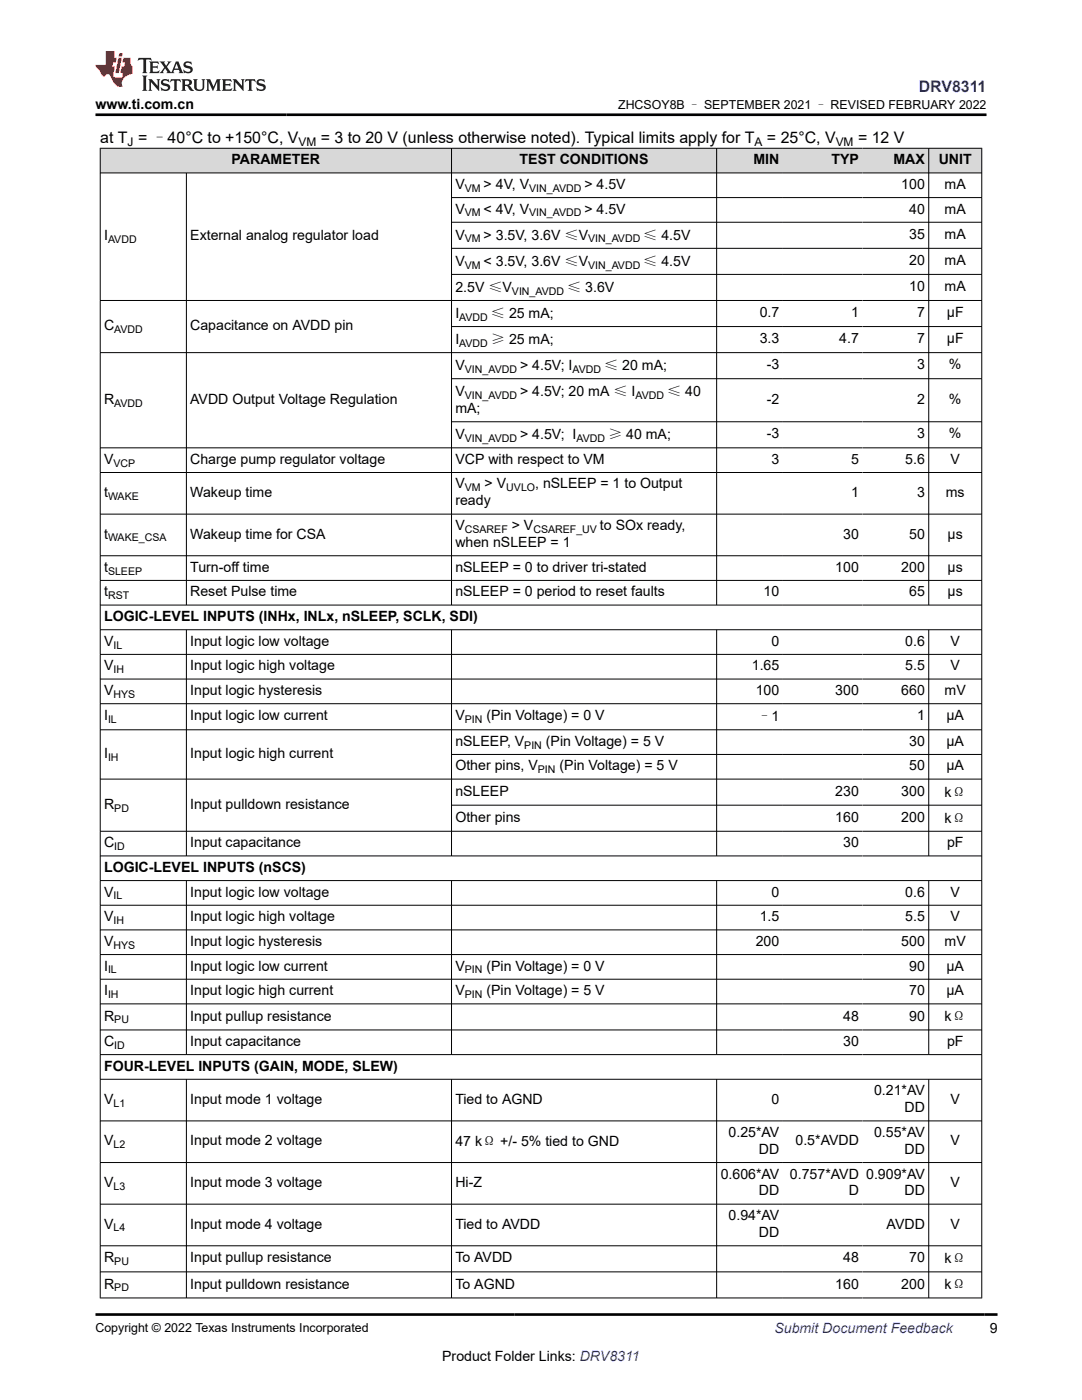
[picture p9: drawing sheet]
<svg xmlns="http://www.w3.org/2000/svg" width="216mm" height="279mm" viewBox="0 0 216 279" stroke-linecap="round" stroke-linejoin="round" font-family="sans-serif">
<defs><g id="words">
<text font-size="3.2" fill="#00f" x="183.3" y="18.3">DRV8311</text>
<g font-size="3.2">
<text x="20" y="28.4">at T = –40°C to +150°C, V</text>
<text x="64" y="28.4">= 3 to 20 V (unless otherwise noted). Typical limits apply for T</text>
<text x="153" y="28.4">= 25°C, V</text>
<text x="171.2" y="28.4">= 12 V</text>
</g>
<g font-size="2.8">
<text x="19" y="21.7">www.ti.com.cn</text>
<text x="46.2" y="32.8">PARAMETER</text>
<text x="103.7" y="32.8">TEST CONDITIONS</text>
<text x="150.3" y="32.8">MIN</text>
<text x="165.9" y="32.8">TYP</text>
<text x="178.3" y="32.8">MAX</text>
<text x="187.3" y="32.8">UNIT</text>
<text x="90.9" y="37.7">V</text>
<text x="96.5" y="37.7">&gt; 4V, V</text>
<text x="116.6" y="37.7">&gt; 4.5V</text>
<text x="179.8" y="37.7">100</text>
<text x="188.5" y="37.7">mA</text>
<text x="20.8" y="48">I</text>
<text x="38" y="48">External analog regulator load</text>
<text x="90.9" y="42.6">V</text>
<text x="90.9" y="47.8">V</text>
<text x="96.5" y="42.6">&lt; 4V, V</text>
<text x="96.5" y="47.8">&gt; 3.5V, 3.6V ≤V</text>
<text x="116.6" y="42.6">&gt; 4.5V</text>
<text x="128.4" y="47.8">≤ 4.5V</text>
<text x="181.4" y="42.6">40</text>
<text x="181.4" y="47.7">35</text>
<text x="188.5" y="42.6">mA</text>
<text x="188.5" y="47.7">mA</text>
<text x="90.9" y="53">V</text>
<text x="96.5" y="53">&lt; 3.5V, 3.6V ≤V</text>
<text x="128.4" y="53">≤ 4.5V</text>
<text x="181.4" y="52.9">20</text>
<text x="188.5" y="52.9">mA</text>
<text x="90.9" y="58.2">2.5V ≤V</text>
<text x="113.2" y="58.2">≤ 3.6V</text>
<text x="181.4" y="58.1">10</text>
<text x="188.5" y="58.1">mA</text>
<text x="20.8" y="65.9">C</text>
<text x="38" y="65.9">Capacitance on AVDD pin</text>
<text x="90.9" y="63.4">I</text>
<text x="98" y="63.4">≤ 25 mA;</text>
<text x="151.6" y="63.3">0.7</text>
<text x="169.8" y="63.3">1</text>
<text x="183" y="63.3">7</text>
<text x="188.9" y="63.3">µF</text>
<text x="90.9" y="68.6">I</text>
<text x="98" y="68.6">≥ 25 mA;</text>
<text x="151.6" y="68.5">3.3</text>
<text x="167.5" y="68.5">4.7</text>
<text x="183" y="68.5">7</text>
<text x="188.9" y="68.5">µF</text>
<text x="90.9" y="73.9">V</text>
<text x="103.8" y="73.9">&gt; 4.5V; I</text>
<text x="120.6" y="73.9">≤ 20 mA;</text>
<text x="153" y="73.7">-3</text>
<text x="183" y="73.7">3</text>
<text x="189.4" y="73.7">%</text>
<text x="20.8" y="80.6">R</text>
<text x="38" y="80.6">AVDD Output Voltage Regulation</text>
<text x="90.9" y="79.1">V</text>
<text x="90.9" y="82.4">mA;</text>
<text x="103.8" y="79.1">&gt; 4.5V; 20 mA ≤ I</text>
<text x="133.1" y="79.1">≤ 40</text>
<text x="153" y="80.6">-2</text>
<text x="183" y="80.6">2</text>
<text x="189.4" y="80.6">%</text>
<text x="90.9" y="87.6">V</text>
<text x="103.8" y="87.6">&gt; 4.5V; I</text>
<text x="121.3" y="87.6">≥ 40 mA;</text>
<text x="153" y="87.5">-3</text>
<text x="183" y="87.5">3</text>
<text x="189.4" y="87.5">%</text>
<text x="20.8" y="92.6">V</text>
<text x="38" y="92.6">Charge pump regulator voltage</text>
<text x="90.9" y="92.6">VCP with respect to VM</text>
<text x="153.9" y="92.6">3</text>
<text x="169.8" y="92.6">5</text>
<text x="180.6" y="92.6">5.6</text>
<text x="189.7" y="92.6">V</text>
<text x="20.8" y="99.2">t</text>
<text x="38" y="99.2">Wakeup time</text>
<text x="90.9" y="97.5">V</text>
<text x="90.9" y="100.9">ready</text>
<text x="96.7" y="97.5">&gt; V</text>
<text x="106.8" y="97.5">, nSLEEP = 1 to Output</text>
<text x="169.8" y="99.2">1</text>
<text x="183" y="99.2">3</text>
<text x="188.7" y="99.2">ms</text>
<text x="20.8" y="107.5">t</text>
<text x="38" y="107.5">Wakeup time for CSA</text>
<text x="90.9" y="105.8">V</text>
<text x="102.1" y="105.8">&gt; V</text>
<text x="119.7" y="105.8">to SOx ready,</text>
<text x="168.2" y="107.5">30</text>
<text x="181.4" y="107.5">50</text>
<text x="189.1" y="107.5">µs</text>
<text x="90.9" y="109.2">when nSLEEP = 1</text>
<text x="20.8" y="114.1">t</text>
<text x="20.8" y="119">t</text>
<text x="38" y="114.1">Turn-off time</text>
<text x="38" y="119">Reset Pulse time</text>
<text x="90.9" y="114.1">nSLEEP = 0 to driver tri-stated</text>
<text x="90.9" y="119">nSLEEP = 0 period to reset faults</text>
<text x="152.4" y="119">10</text>
<text x="166.7" y="114.1">100</text>
<text x="179.8" y="114.1">200</text>
<text x="181.4" y="119">65</text>
<text x="189.1" y="114.1">µs</text>
<text x="189.1" y="119">µs</text>
<text x="20.8" y="123.9">LOGIC-LEVEL INPUTS (INHx, INLx, nSLEEP, SCLK, SDI)</text>
<text x="20.8" y="128.9">V</text>
<text x="38" y="128.9">Input logic low voltage</text>
<text x="153.9" y="128.9">0</text>
<text x="180.6" y="128.9">0.6</text>
<text x="189.7" y="128.9">V</text>
<text x="20.8" y="133.8">V</text>
<text x="38" y="133.8">Input logic high voltage</text>
<text x="150" y="133.8">1.65</text>
<text x="180.6" y="133.8">5.5</text>
<text x="189.7" y="133.8">V</text>
<text x="20.8" y="138.7">V</text>
<text x="20.8" y="143.8">I</text>
<text x="38" y="138.7">Input logic hysteresis</text>
<text x="38" y="143.8">Input logic low current</text>
<text x="90.9" y="143.8">V</text>
<text x="97.1" y="143.8">(Pin Voltage) = 0 V</text>
<text x="150.8" y="138.7">100</text>
<text x="151.1" y="143.9">–1</text>
<text x="166.7" y="138.7">300</text>
<text x="179.8" y="138.7">660</text>
<text x="183" y="143.8">1</text>
<text x="188.5" y="138.7">mV</text>
<text x="188.9" y="143.8">µA</text>
<text x="90.9" y="148.8">nSLEEP, V</text>
<text x="108.9" y="148.8">(Pin Voltage) = 5 V</text>
<text x="181.4" y="148.8">30</text>
<text x="188.9" y="148.8">µA</text>
<text x="20.8" y="151.3">I</text>
<text x="38" y="151.3">Input logic high current</text>
<text x="90.9" y="153.8">Other pins, V</text>
<text x="111.6" y="153.8">(Pin Voltage) = 5 V</text>
<text x="181.4" y="153.8">50</text>
<text x="188.9" y="153.8">µA</text>
<text x="20.8" y="161.4">R</text>
<text x="38" y="161.4">Input pulldown resistance</text>
<text x="90.9" y="158.8">nSLEEP</text>
<text x="166.7" y="158.8">230</text>
<text x="179.8" y="158.8">300</text>
<text x="188.5" y="159">kΩ</text>
<text x="90.9" y="164">Other pins</text>
<text x="166.7" y="164">160</text>
<text x="179.8" y="164">200</text>
<text x="188.5" y="164.2">kΩ</text>
<text x="20.8" y="169.1">C</text>
<text x="38" y="169.1">Input capacitance</text>
<text x="168.2" y="169.1">30</text>
<text x="189" y="169.1">pF</text>
<text x="20.8" y="174">LOGIC-LEVEL INPUTS (nSCS)</text>
<text x="20.8" y="178.9">V</text>
<text x="38" y="178.9">Input logic low voltage</text>
<text x="153.9" y="178.9">0</text>
<text x="180.6" y="178.9">0.6</text>
<text x="189.7" y="178.9">V</text>
<text x="20.8" y="183.9">V</text>
<text x="38" y="183.9">Input logic high voltage</text>
<text x="151.6" y="183.9">1.5</text>
<text x="180.6" y="183.9">5.5</text>
<text x="189.7" y="183.9">V</text>
<text x="20.8" y="188.8">V</text>
<text x="38" y="188.8">Input logic hysteresis</text>
<text x="150.8" y="188.8">200</text>
<text x="179.8" y="188.8">500</text>
<text x="188.5" y="188.8">mV</text>
<text x="20.8" y="193.7">I</text>
<text x="38" y="193.7">Input logic low current</text>
<text x="90.9" y="193.7">V</text>
<text x="97.1" y="193.7">(Pin Voltage) = 0 V</text>
<text x="181.4" y="193.7">90</text>
<text x="188.9" y="193.7">µA</text>
<text x="20.8" y="198.6">I</text>
<text x="20.8" y="203.7">R</text>
<text x="38" y="198.6">Input logic high current</text>
<text x="38" y="203.7">Input pullup resistance</text>
<text x="90.9" y="198.6">V</text>
<text x="97.1" y="198.6">(Pin Voltage) = 5 V</text>
<text x="168.2" y="203.7">48</text>
<text x="181.4" y="198.6">70</text>
<text x="181.4" y="203.7">90</text>
<text x="188.5" y="203.8">kΩ</text>
<text x="188.9" y="198.6">µA</text>
<text x="20.8" y="208.7">C</text>
<text x="38" y="208.7">Input capacitance</text>
<text x="168.2" y="208.7">30</text>
<text x="189" y="208.7">pF</text>
<text x="20.8" y="213.7">FOUR-LEVEL INPUTS (GAIN, MODE, SLEW)</text>
<text x="20.8" y="220.3">V</text>
<text x="38" y="220.3">Input mode 1 voltage</text>
<text x="90.9" y="220.3">Tied to AGND</text>
<text x="153.9" y="220.3">0</text>
<text x="174.4" y="218.6">0.21*AV</text>
<text x="180.5" y="222">DD</text>
<text x="189.7" y="220.3">V</text>
<text x="145.4" y="226.9">0.25*AV</text>
<text x="174.4" y="226.9">0.55*AV</text>
<text x="20.8" y="228.6">V</text>
<text x="38" y="228.6">Input mode 2 voltage</text>
<text x="90.9" y="228.7">47 kΩ +/- 5% tied to GND</text>
<text x="151.4" y="230.3">DD</text>
<text x="158.7" y="228.6">0.5*AVDD</text>
<text x="180.5" y="230.3">DD</text>
<text x="189.7" y="228.6">V</text>
<text x="20.8" y="236.9">V</text>
<text x="38" y="236.9">Input mode 3 voltage</text>
<text x="90.9" y="236.9">Hi-Z</text>
<text x="143.8" y="235.2">0.606*AV</text>
<text x="151.4" y="238.6">DD</text>
<text x="157.6" y="235.2">0.757*AVD 0.909*AV</text>
<text x="169.3" y="238.6">D</text>
<text x="180.5" y="238.6">DD</text>
<text x="189.7" y="236.9">V</text>
<text x="20.8" y="245.2">V</text>
<text x="38" y="245.2">Input mode 4 voltage</text>
<text x="90.9" y="245.2">Tied to AVDD</text>
<text x="145.4" y="243.5">0.94*AV</text>
<text x="176.9" y="245.2">AVDD</text>
<text x="189.7" y="245.2">V</text>
<text x="20.8" y="252">R</text>
<text x="38" y="252">Input pullup resistance</text>
<text x="90.9" y="252">To AVDD</text>
<text x="151.4" y="246.9">DD</text>
<text x="168.2" y="252">48</text>
<text x="181.4" y="252">70</text>
<text x="20.8" y="257.2">R</text>
<text x="38" y="257.2">Input pulldown resistance</text>
<text x="90.9" y="257.2">To AGND</text>
<text x="166.7" y="257.2">160</text>
<text x="179.8" y="257.2">200</text>
<text x="188.5" y="252.1">kΩ</text>
<text x="188.5" y="257.3">kΩ</text>
<text x="197.5" y="266.1">9</text>
<text x="88.2" y="271.7">Product Folder Links: DRV8311</text>
</g>
<text font-size="2.8" fill="#00f" x="154.5" y="266.1">Submit Document Feedback</text>
<g font-size="2.5">
<text x="123.3" y="21.8">ZHCSOY8B – SEPTEMBER 2021 – REVISED FEBRUARY 2022</text>
<text x="19" y="265.8">Copyright © 2022 Texas Instruments Incorporated</text>
</g>
<g font-size="2.4">
<text x="25.5" y="29.1">J</text>
<text x="59.6" y="29.1">VM</text>
<text x="150.6" y="29.1">A</text>
<text x="166.7" y="29.1">VM</text>
</g>
<g font-size="2.1">
<text x="92.7" y="38.3">VM</text>
<text x="105.6" y="38.3">VIN_AVDD</text>
<text x="92.7" y="43.2">VM</text>
<text x="105.6" y="43.2">VIN_AVDD</text>
<text x="21.6" y="48.5">AVDD</text>
<text x="92.7" y="48.4">VM</text>
<text x="92.7" y="53.6">VM</text>
<text x="117.4" y="48.4">VIN_AVDD</text>
<text x="117.4" y="53.6">VIN_AVDD</text>
<text x="102.2" y="58.8">VIN_AVDD</text>
<text x="91.6" y="64">AVDD</text>
<text x="22.8" y="66.5">AVDD</text>
<text x="91.6" y="69.2">AVDD</text>
<text x="92.7" y="74.4">VIN_AVDD</text>
<text x="114.2" y="74.4">AVDD</text>
<text x="22.8" y="81.2">AVDD</text>
<text x="92.7" y="79.6">VIN_AVDD</text>
<text x="126.8" y="79.6">AVDD</text>
<text x="92.7" y="88.2">VIN_AVDD</text>
<text x="115" y="88.2">AVDD</text>
<text x="22.6" y="93.1">VCP</text>
<text x="21.6" y="99.7">WAKE</text>
<text x="92.7" y="98.1">VM</text>
<text x="101" y="98.1">UVLO</text>
<text x="92.7" y="106.4">CSAREF</text>
<text x="106.4" y="106.4">CSAREF_UV</text>
<text x="21.6" y="108.1">WAKE_CSA</text>
<text x="21.6" y="114.7">SLEEP</text>
<text x="21.6" y="119.6">RST</text>
<text x="22.6" y="129.4">IL</text>
<text x="22.6" y="134.4">IH</text>
<text x="22.6" y="139.3">HYS</text>
<text x="21.6" y="144.3">IL</text>
<text x="92.7" y="144.3">PIN</text>
<text x="104.6" y="149.4">PIN</text>
<text x="21.6" y="151.9">IH</text>
<text x="107.3" y="154.3">PIN</text>
<text x="22.8" y="162">PD</text>
<text x="22.8" y="169.7">ID</text>
<text x="22.6" y="179.5">IL</text>
<text x="22.6" y="184.4">IH</text>
<text x="22.6" y="189.3">HYS</text>
<text x="21.6" y="194.3">IL</text>
<text x="92.7" y="194.3">PIN</text>
<text x="21.6" y="199.2">IH</text>
<text x="92.7" y="199.2">PIN</text>
<text x="22.8" y="204.2">PU</text>
<text x="22.8" y="209.3">ID</text>
<text x="22.6" y="220.8">L1</text>
<text x="22.6" y="229.1">L2</text>
<text x="22.6" y="237.5">L3</text>
<text x="22.6" y="245.8">L4</text>
<text x="22.8" y="252.5">PU</text>
<text x="22.8" y="257.7">PD</text>
</g>
</g></defs>
<g fill="#d8d8d8">
<path d="M20 29.6h175.9v4.9h-175.9z" fill-rule="evenodd"/>
<path d="M20.1 29.7h69.9v4.7h-69.9z" fill-rule="evenodd"/>
<path d="M90.2 29.7h52.7v4.7h-52.7z" fill-rule="evenodd"/>
<path d="M143.1 29.7h13.1v4.7h-13.1z" fill-rule="evenodd"/>
<path d="M156.2 29.7h15.9v4.7h-15.9z" fill-rule="evenodd"/>
<path d="M172.1 29.7h13.2v4.7h-13.2z" fill-rule="evenodd"/>
<path d="M185.4 29.7h10.4v4.7h-10.4z" fill-rule="evenodd"/>
</g>
<g fill="none" stroke="#000" stroke-width=".2">
<path d="M19.9 29.6h176.1M19.9 34.5h176.1M20 29.5v229.6M37.2 34.5v86.3M90.1 29.5v91.3M90.1 39.4h105.9M143 29.5v91.3M185.3 29.5v91.3M195.9 29.5v229.6M19.9 60h176.1M90.1 44.4h105.9M90.1 49.6h105.9"/>
<path d="M90.1 54.8h105.9M19.9 70.4h176.1M90.1 65.2h105.9M90.1 75.6h105.9M19.9 94.3h176.1M90.1 84.2h105.9M196 89.4h-176.1M19.9 102.6h176.1M19.9 110.9h176.1M19.9 115.8h176.1M19.9 120.8h176.1M19.9 125.7h176.1"/>
<path d="M19.9 130.6h176.1M19.9 135.5h176.1M37.2 125.7v45.2M90.1 125.7v45.2M143 125.7v45.2M185.3 125.7v45.2M19.9 140.4h176.1M19.9 145.6h176.1M19.9 155.5h176.1M90.1 150.6h105.9M19.9 165.9h176.1M19.9 170.8h176.1"/>
<path d="M19.9 175.7h176.1M37.2 175.7v34.8M90.1 175.7v34.8M90.1 160.7h105.9M143 175.7v34.8M185.3 175.7v34.8M19.9 180.7h176.1M19.9 185.6h176.1M19.9 190.5h176.1M19.9 195.4h176.1M19.9 200.3h176.1M19.9 205.5h176.1"/>
<path d="M19.9 210.5h176.1M19.9 215.4h176.1M37.2 215.4v43.7M90.1 215.4v43.7M143 215.4v43.7M185.3 215.4v43.7M19.9 223.7h176.1M19.9 232h176.1M19.9 240.3h176.1M19.9 248.6h176.1M19.9 253.8h176.1M19.9 259h176.1"/>
</g>
<path d="M27.7 11.6l-.2 .5 .5-.2h.6v.1v2.2l-.2 .4h1l-.2-.4v-2.2v-.1h.5l.5 .2-.1-.5zM29.8 12.3l.2 .4v1.5l-.2 .4h1.9l.1-.6a1.08 1.08 0 0 1-1.3 .2v-.7h.6l.4 .2v-.7l-.4 .2h-.6v-.5l.2-.2a1 1 0 0 1 1 .3l-.1-.5zM31.8 12.3l1 1.1-1 1.2h.9l-.2-.2 .4-.8 .5 .8-.2 .2h1.6l-.2-.2 .1-.5h1l.1 .5-.1 .2h.9l-.2-.3-.8-2h-.5l-1 2.2-.8-1.1 .9-1.1h-.8l.2 .2-.5 .6-.3-.6 .1-.2zM35.2 12.7l.4 1h-.8zM36.8 12.4a.65 .65 0 0 0-.2 .7 .65 .65 0 0 0 .6 .5l.7 .1 .1 .3a.79 .79 0 0 1-.7 .4 .79 .79 0 0 1-.7-.5l.1 .7 .2-.1a.93 .93 0 0 0 1.1 .1 .93 .93 0 0 0 .4-1 1.46 1.46 0 0 0-1.2-.6l-.1-.3a1.09 1.09 0 0 1 1.2 .2l-.2-.6-.1 .1-.6-.2zM28.4 15.1l.2 .4v2.2l-.2 .4h1l-.2-.4v-2.2l.2-.4zM29.6 15.8l.2 .4v1.5l-.2 .4h.8l-.3-.4v-1.3l1.7 1.8v-2l.2-.4h-.8l.2 .2 .1 1.1-1.2-1.3zM32.3 15.9a.65 .65 0 0 0-.2 .8 .65 .65 0 0 0 .7 .4l.6 .2 .1 .2a.79 .79 0 0 1-.7 .4 .79 .79 0 0 1-.7-.5l.1 .7 .2-.1a.93 .93 0 0 0 1.1 .1 .93 .93 0 0 0 .4-.9 1.46 1.46 0 0 0-1.2-.6l-.1-.4a1.09 1.09 0 0 1 1.2 .2l-.2-.6-.1 .1-.6-.1zM34.1 15.8l-.1 .6a.63 .63 0 0 1 .7-.3l.1 1.6-.3 .4h1l-.2-.4v-1.6a.66 .66 0 0 1 .8 .3l-.1-.6zM36.2 15.8l.2 .4v1.5l-.2 .4h.9l-.2-.2v-.7h.5l.1 .2a.79 .79 0 0 0 1.2 .6l-1-.9a.61 .61 0 0 0 .6-.6 .61 .61 0 0 0-.5-.7zM36.9 16.1h.2a.47 .47 0 0 1 .5 .1 .47 .47 0 0 1 .1 .5l-.2 .1-.6 .1zM38.5 15.8l.2 .2a2.27 2.27 0 0 0 .4 2 1.04 1.04 0 0 0 1.7-.7v-1.3l.2-.2h-.8l.2 .4v1.1a.6 .6 0 0 1-.6 .6 .6 .6 0 0 1-.6-.6v-1.1l.3-.4zM41.1 15.8l.2 .4v1.5l-.2 .4h.7l-.2-.4v-1.4l.9 1.9 .8-1.9v1.4l-.2 .4h1l-.3-.4v-1.5l.3-.4h-.8l-.7 1.5-.7-1.5zM44.3 15.8l.2 .4v1.5l-.2 .4h1.9l.1-.6a1.09 1.09 0 0 1-1.3 .2v-.7h.6l.4 .2v-.6l-.4 .2h-.6v-.6l.2-.1a1.01 1.01 0 0 1 1 .3l-.1-.6zM46.4 15.8l.3 .4v1.5l-.3 .4h.8l-.2-.4v-1.3l1.6 1.8v-2l.2-.4h-.7l.2 .2v1.1l-1.2-1.3zM49 15.8l-.1 .6a.63 .63 0 0 1 .8-.3v1.6l-.3 .4h1l-.2-.4v-1.6a.66 .66 0 0 1 .8 .3l-.1-.6zM51.4 15.9a.65 .65 0 0 0-.2 .8 .65 .65 0 0 0 .6 .4l.6 .2 .2 .2a.79 .79 0 0 1-.8 .4 .79 .79 0 0 1-.6-.5l.1 .7 .2-.1a.93 .93 0 0 0 1 .1 .93 .93 0 0 0 .5-.9 1.46 1.46 0 0 0-1.3-.6l-.1-.4a1.09 1.09 0 0 1 1.3 .2l-.2-.6-.2 .1-.5-.1z" fill="#231f20"/>
<path d="M21.1 10.2v2.8h-2.1l.1 .3 .9 1a.95 .95 0 0 0 .9 .9 .59 .59 0 0 1 .6-.4 .59 .59 0 0 1 .5 .4l.4 .7a1.59 1.59 0 0 0 2.1 1.4 1.61 1.61 0 0 1 1-2.3l1-.3-.1-1.5a1.59 1.59 0 0 1-.4-1.7h-1.4l-.2 .9h.5l-.1 .9h-.5l-.2 1v.2l.4 .1-.2 .9h-.6a.73 .73 0 0 1-1.1-.7l.3-1.5h-.5l.2-.9h.5l.2-.9h-.5v-1.3zM23.6 11.5l-.6 3.1h.7l.6-3.1zM23.8 10.6l-.1 .6h.7l.1-.6z" fill="#ed1c24"/>
<path d="M19 22.9h177.8M19.1 262.3h179.9" fill="none" stroke="#000" stroke-width=".53"/>
<use href="#words"/>
</svg>
